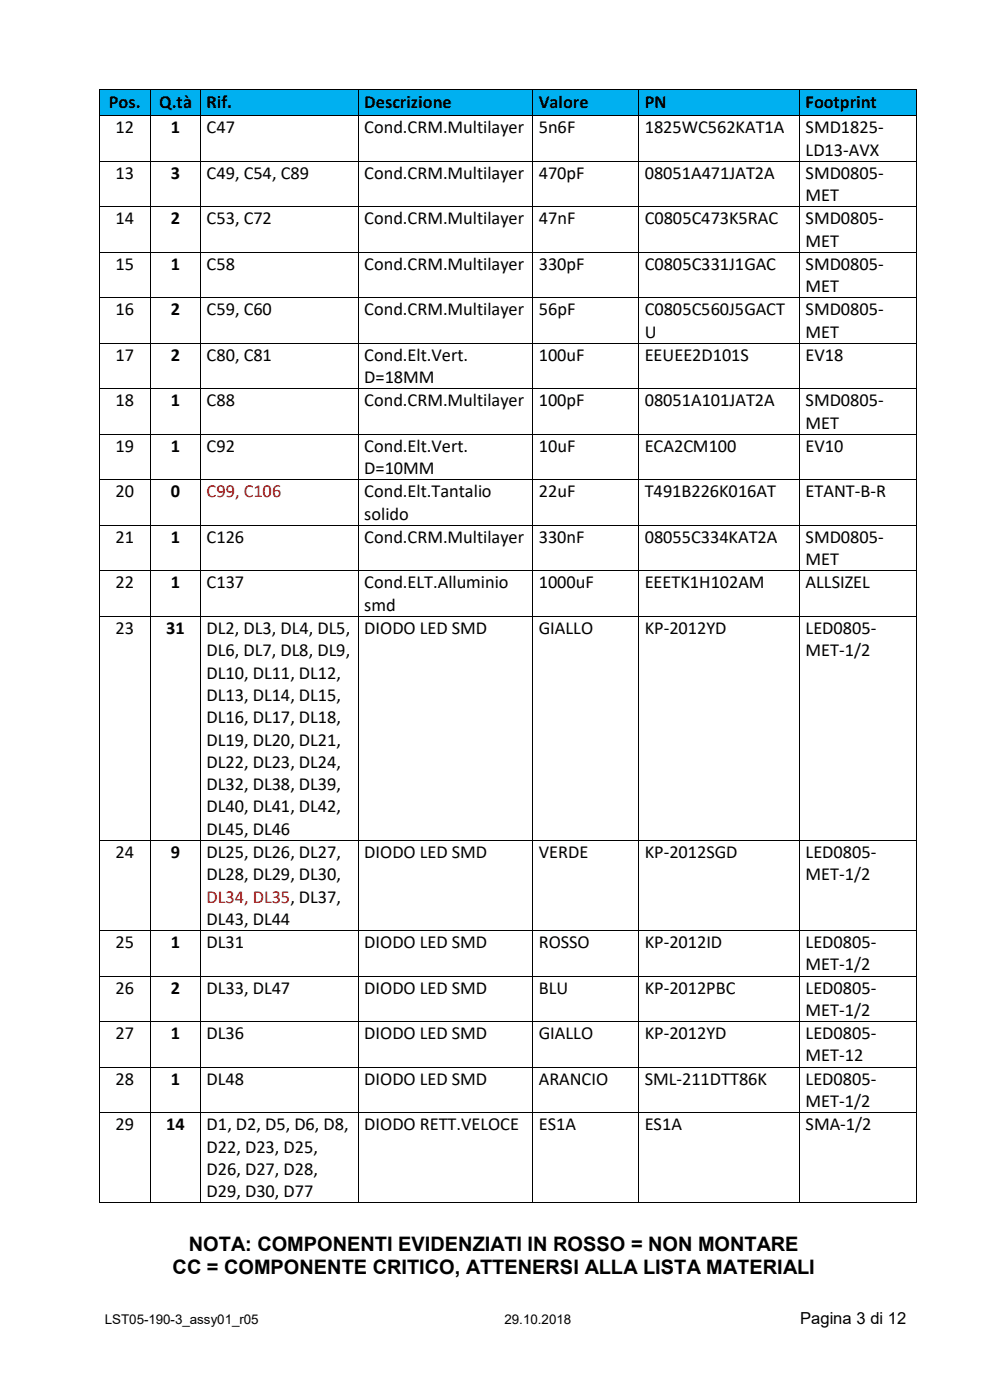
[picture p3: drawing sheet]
<svg xmlns="http://www.w3.org/2000/svg" width="210mm" height="297mm" viewBox="0 0 210 297" stroke-linecap="round" stroke-linejoin="round" font-family="sans-serif">
<defs><g id="words">
<g font-size="4.2">
<text x="40.1" y="265.4">NOTA: COMPONENTI EVIDENZIATI IN ROSSO = NON MONTARE</text>
<text x="36.6" y="270.2">CC = COMPONENTE CRITICO, ATTENERSI ALLA LISTA MATERIALI</text>
</g>
<g font-size="3.9">
<text x="23.1" y="22.8">Pos.</text>
<text x="33.7" y="22.8">Q.tà</text>
<text x="43.8" y="22.8">Rif.</text>
<text x="77.3" y="22.8">Descrizione</text>
<text x="114.3" y="22.8">Valore</text>
<text x="136.8" y="22.8">PN</text>
<text x="170.9" y="22.8">Footprint</text>
<text x="24.5" y="28.3">12</text>
<text x="36.2" y="28.3">1</text>
<text x="43.8" y="28.3">C47</text>
<text x="77.3" y="28.3">Cond.CRM.Multilayer</text>
<text x="114.3" y="28.3">5n6F</text>
<text x="136.8" y="28.3">1825WC562KAT1A</text>
<text x="170.9" y="28.3">SMD1825-</text>
<text x="170.9" y="33">LD13-AVX</text>
<text x="24.5" y="37.9">13</text>
<text x="36.2" y="37.9">3</text>
<text x="43.8" y="37.9">C49, C54, C89</text>
<text x="77.3" y="37.9">Cond.CRM.Multilayer</text>
<text x="114.3" y="37.9">470pF</text>
<text x="136.8" y="37.9">08051A471JAT2A</text>
<text x="170.9" y="37.9">SMD0805-</text>
<text x="24.5" y="47.6">14</text>
<text x="36.2" y="47.6">2</text>
<text x="43.8" y="47.6">C53, C72</text>
<text x="77.3" y="47.6">Cond.CRM.Multilayer</text>
<text x="114.3" y="47.6">47nF</text>
<text x="136.8" y="47.6">C0805C473K5RAC</text>
<text x="170.9" y="42.7">MET</text>
<text x="170.9" y="47.6">SMD0805-</text>
<text x="170.9" y="52.3">MET</text>
<text x="24.5" y="57.2">15</text>
<text x="36.2" y="57.2">1</text>
<text x="43.8" y="57.2">C58</text>
<text x="77.3" y="57.2">Cond.CRM.Multilayer</text>
<text x="114.3" y="57.2">330pF</text>
<text x="136.8" y="57.2">C0805C331J1GAC</text>
<text x="170.9" y="57.2">SMD0805-</text>
<text x="170.9" y="62">MET</text>
<text x="24.5" y="66.9">16</text>
<text x="36.2" y="66.9">2</text>
<text x="43.8" y="66.9">C59, C60</text>
<text x="77.3" y="66.9">Cond.CRM.Multilayer</text>
<text x="114.3" y="66.9">56pF</text>
<text x="136.8" y="66.9">C0805C560J5GACT</text>
<text x="136.8" y="71.6">U</text>
<text x="170.9" y="66.9">SMD0805-</text>
<text x="170.9" y="71.6">MET</text>
<text x="24.5" y="76.5">17</text>
<text x="36.2" y="76.5">2</text>
<text x="43.8" y="76.5">C80, C81</text>
<text x="77.3" y="76.5">Cond.Elt.Vert.</text>
<text x="114.3" y="76.5">100uF</text>
<text x="136.8" y="76.5">EEUEE2D101S</text>
<text x="170.9" y="76.5">EV18</text>
<text x="77.3" y="81.3">D=18MM</text>
<text x="24.5" y="86.2">18</text>
<text x="36.2" y="86.2">1</text>
<text x="43.8" y="86.2">C88</text>
<text x="77.3" y="86.2">Cond.CRM.Multilayer</text>
<text x="114.3" y="86.2">100pF</text>
<text x="136.8" y="86.2">08051A101JAT2A</text>
<text x="170.9" y="86.2">SMD0805-</text>
<text x="24.5" y="95.8">19</text>
<text x="36.2" y="95.8">1</text>
<text x="43.8" y="95.8">C92</text>
<text x="77.3" y="95.8">Cond.Elt.Vert.</text>
<text x="114.3" y="95.8">10uF</text>
<text x="136.8" y="95.8">ECA2CM100</text>
<text x="170.9" y="90.9">MET</text>
<text x="170.9" y="95.8">EV10</text>
<text x="77.3" y="100.6">D=10MM</text>
<text x="24.5" y="105.5">20</text>
<text x="36.2" y="105.5">0</text>
<text x="77.3" y="105.5">Cond.Elt.Tantalio</text>
<text x="114.3" y="105.5">22uF</text>
<text x="136.8" y="105.5">T491B226K016AT</text>
<text x="170.9" y="105.5">ETANT-B-R</text>
<text x="77.3" y="110.3">solido</text>
<text x="24.5" y="115.2">21</text>
<text x="36.2" y="115.2">1</text>
<text x="43.8" y="115.2">C126</text>
<text x="77.3" y="115.2">Cond.CRM.Multilayer</text>
<text x="114.3" y="115.2">330nF</text>
<text x="136.8" y="115.2">08055C334KAT2A</text>
<text x="170.9" y="115.2">SMD0805-</text>
<text x="170.9" y="119.9">MET</text>
<text x="24.5" y="124.8">22</text>
<text x="36.2" y="124.8">1</text>
<text x="43.8" y="124.8">C137</text>
<text x="77.3" y="124.8">Cond.ELT.Alluminio</text>
<text x="114.3" y="124.8">1000uF</text>
<text x="136.8" y="124.8">EEETK1H102AM</text>
<text x="170.9" y="124.8">ALLSIZEL</text>
<text x="77.3" y="129.6">smd</text>
<text x="24.5" y="134.5">23</text>
<text x="35.3" y="134.5">31</text>
<text x="43.8" y="134.5">DL2, DL3, DL4, DL5,</text>
<text x="77.3" y="134.5">DIODO LED SMD</text>
<text x="114.3" y="134.5">GIALLO</text>
<text x="136.8" y="134.5">KP-2012YD</text>
<text x="170.9" y="134.5">LED0805-</text>
<text x="43.8" y="139.2">DL6, DL7, DL8, DL9,</text>
<text x="43.8" y="144">DL10, DL11, DL12,</text>
<text x="170.9" y="139.2">MET-1/2</text>
<text x="43.8" y="148.7">DL13, DL14, DL15,</text>
<text x="43.8" y="153.4">DL16, DL17, DL18,</text>
<text x="43.8" y="158.2">DL19, DL20, DL21,</text>
<text x="43.8" y="162.9">DL22, DL23, DL24,</text>
<text x="43.8" y="167.6">DL32, DL38, DL39,</text>
<text x="43.8" y="172.4">DL40, DL41, DL42,</text>
<text x="43.8" y="177.1">DL45, DL46</text>
<text x="24.5" y="182">24</text>
<text x="36.2" y="182">9</text>
<text x="43.8" y="182">DL25, DL26, DL27,</text>
<text x="77.3" y="182">DIODO LED SMD</text>
<text x="114.3" y="182">VERDE</text>
<text x="136.8" y="182">KP-2012SGD</text>
<text x="170.9" y="182">LED0805-</text>
<text x="43.8" y="186.8">DL28, DL29, DL30,</text>
<text x="170.9" y="186.8">MET-1/2</text>
<text x="43.8" y="196.2">DL43, DL44</text>
<text x="24.5" y="201.2">25</text>
<text x="36.2" y="201.2">1</text>
<text x="43.8" y="201.2">DL31</text>
<text x="77.3" y="201.2">DIODO LED SMD</text>
<text x="114.3" y="201.2">ROSSO</text>
<text x="136.8" y="201.2">KP-2012ID</text>
<text x="170.9" y="201.2">LED0805-</text>
<text x="170.9" y="205.9">MET-1/2</text>
<text x="24.5" y="210.8">26</text>
<text x="36.2" y="210.8">2</text>
<text x="43.8" y="210.8">DL33, DL47</text>
<text x="77.3" y="210.8">DIODO LED SMD</text>
<text x="114.3" y="210.8">BLU</text>
<text x="136.8" y="210.8">KP-2012PBC</text>
<text x="170.9" y="210.8">LED0805-</text>
<text x="170.9" y="215.5">MET-1/2</text>
<text x="24.5" y="220.5">27</text>
<text x="36.2" y="220.5">1</text>
<text x="43.8" y="220.5">DL36</text>
<text x="77.3" y="220.5">DIODO LED SMD</text>
<text x="114.3" y="220.5">GIALLO</text>
<text x="136.8" y="220.5">KP-2012YD</text>
<text x="170.9" y="220.5">LED0805-</text>
<text x="170.9" y="225.2">MET-12</text>
<text x="24.5" y="230.1">28</text>
<text x="36.2" y="230.1">1</text>
<text x="43.8" y="230.1">DL48</text>
<text x="77.3" y="230.1">DIODO LED SMD</text>
<text x="114.3" y="230.1">ARANCIO</text>
<text x="136.8" y="230.1">SML-211DTT86K</text>
<text x="170.9" y="230.1">LED0805-</text>
<text x="24.5" y="239.8">29</text>
<text x="35.3" y="239.8">14</text>
<text x="43.8" y="239.8">D1, D2, D5, D6, D8,</text>
<text x="77.3" y="239.8">DIODO RETT.VELOCE</text>
<text x="114.3" y="239.8">ES1A</text>
<text x="136.8" y="239.8">ES1A</text>
<text x="170.9" y="234.9">MET-1/2</text>
<text x="170.9" y="239.8">SMA-1/2</text>
<text x="43.8" y="244.5">D22, D23, D25,</text>
<text x="43.8" y="249.3">D26, D27, D28,</text>
<text x="43.8" y="254">D29, D30, D77</text>
</g>
<g font-size="3.9" fill="#f00">
<text x="43.8" y="105.5">C99, C106</text>
<text x="43.8" y="191.5">DL34, DL35, DL37,</text>
</g>
<text font-size="3.5" x="169.7" y="281">Pagina 3 di 12</text>
<g font-size="2.8">
<text x="22.2" y="281">LST05-190-3_assy01_r05</text>
<text x="107" y="281">29.10.2018</text>
</g>
</g></defs>
<g fill="#00b0f0">
<path d="M21.1 19.2h10.7v5.3h-10.7z" fill-rule="evenodd"/>
<path d="M22.2 19.2h8.5v4.7h-8.5z" fill-rule="evenodd"/>
<path d="M31.9 19.2h10.6v5.3h-10.6z" fill-rule="evenodd"/>
<path d="M33.2 19.2h8.2v4.7h-8.2z" fill-rule="evenodd"/>
<path d="M42.6 19.2h33.4v5.3h-33.4z" fill-rule="evenodd"/>
<path d="M43.8 19.2h31v4.7h-31z" fill-rule="evenodd"/>
<path d="M76 19.2h37v5.3h-37z" fill-rule="evenodd"/>
<path d="M77.3 19.2h34.5v4.7h-34.5z" fill-rule="evenodd"/>
<path d="M113.1 19.2h22.3v5.3h-22.3z" fill-rule="evenodd"/>
<path d="M114.3 19.2h20v4.7h-20z" fill-rule="evenodd"/>
<path d="M135.5 19.2h34.1v5.3h-34.1z" fill-rule="evenodd"/>
<path d="M136.8 19.2h31.6v4.7h-31.6z" fill-rule="evenodd"/>
<path d="M169.7 19.2h24.7v5.3h-24.7z" fill-rule="evenodd"/>
<path d="M170.9 19.2h22.4v4.7h-22.4z" fill-rule="evenodd"/>
</g>
<g fill="#000">
<path d="M20.9 19h.2v.2h-.2z" fill-rule="evenodd"/>
<path d="M20.9 19h.2v.2h-.2z" fill-rule="evenodd"/>
<path d="M31.8 19h.2v.2h-.2z" fill-rule="evenodd"/>
<path d="M42.5 19h.2v.2h-.2z" fill-rule="evenodd"/>
<path d="M76 19h.1v.2h-.1z" fill-rule="evenodd"/>
<path d="M113 19h.1v.2h-.1z" fill-rule="evenodd"/>
<path d="M135.4 19h.2v.2h-.2z" fill-rule="evenodd"/>
<path d="M169.6 19h.1v.2h-.1z" fill-rule="evenodd"/>
<path d="M194.4 19h.2v.2h-.2z" fill-rule="evenodd"/>
<path d="M194.4 19h.2v.2h-.2z" fill-rule="evenodd"/>
<path d="M20.9 24.5h.2v.1h-.2z" fill-rule="evenodd"/>
<path d="M20.9 34.1h.2v.2h-.2z" fill-rule="evenodd"/>
<path d="M31.8 24.5h.2v.1h-.2z" fill-rule="evenodd"/>
<path d="M31.8 34.1h.2v.2h-.2z" fill-rule="evenodd"/>
<path d="M42.5 24.5h.2v.1h-.2z" fill-rule="evenodd"/>
<path d="M42.5 34.1h.2v.2h-.2z" fill-rule="evenodd"/>
<path d="M76 24.5h.1v.1h-.1z" fill-rule="evenodd"/>
<path d="M76 34.1h.1v.2h-.1z" fill-rule="evenodd"/>
<path d="M113 24.5h.1v.1h-.1z" fill-rule="evenodd"/>
<path d="M113 34.1h.1v.2h-.1z" fill-rule="evenodd"/>
<path d="M135.4 24.5h.2v.1h-.2z" fill-rule="evenodd"/>
<path d="M135.4 34.1h.2v.2h-.2z" fill-rule="evenodd"/>
<path d="M169.6 24.5h.1v.1h-.1z" fill-rule="evenodd"/>
<path d="M169.6 34.1h.1v.2h-.1z" fill-rule="evenodd"/>
<path d="M194.4 24.5h.2v.1h-.2z" fill-rule="evenodd"/>
<path d="M194.4 34.1h.2v.2h-.2z" fill-rule="evenodd"/>
<path d="M20.9 43.8h.2v.1h-.2z" fill-rule="evenodd"/>
<path d="M20.9 53.4h.2v.2h-.2z" fill-rule="evenodd"/>
<path d="M31.8 43.8h.2v.1h-.2z" fill-rule="evenodd"/>
<path d="M31.8 53.4h.2v.2h-.2z" fill-rule="evenodd"/>
<path d="M42.5 43.8h.2v.1h-.2z" fill-rule="evenodd"/>
<path d="M42.5 53.4h.2v.2h-.2z" fill-rule="evenodd"/>
<path d="M76 43.8h.1v.1h-.1z" fill-rule="evenodd"/>
<path d="M76 53.4h.1v.2h-.1z" fill-rule="evenodd"/>
<path d="M113 43.8h.1v.1h-.1z" fill-rule="evenodd"/>
<path d="M113 53.4h.1v.2h-.1z" fill-rule="evenodd"/>
<path d="M135.4 43.8h.2v.1h-.2z" fill-rule="evenodd"/>
<path d="M135.4 53.4h.2v.2h-.2z" fill-rule="evenodd"/>
<path d="M169.6 43.8h.1v.1h-.1z" fill-rule="evenodd"/>
<path d="M169.6 53.4h.1v.2h-.1z" fill-rule="evenodd"/>
<path d="M194.4 43.8h.2v.1h-.2z" fill-rule="evenodd"/>
<path d="M194.4 53.4h.2v.2h-.2z" fill-rule="evenodd"/>
<path d="M20.9 63.1h.2v.2h-.2z" fill-rule="evenodd"/>
<path d="M20.9 72.7h.2v.2h-.2z" fill-rule="evenodd"/>
<path d="M31.8 63.1h.2v.2h-.2z" fill-rule="evenodd"/>
<path d="M31.8 72.7h.2v.2h-.2z" fill-rule="evenodd"/>
<path d="M42.5 63.1h.2v.2h-.2z" fill-rule="evenodd"/>
<path d="M42.5 72.7h.2v.2h-.2z" fill-rule="evenodd"/>
<path d="M76 63.1h.1v.2h-.1z" fill-rule="evenodd"/>
<path d="M76 72.7h.1v.2h-.1z" fill-rule="evenodd"/>
<path d="M113 63.1h.1v.2h-.1z" fill-rule="evenodd"/>
<path d="M113 72.7h.1v.2h-.1z" fill-rule="evenodd"/>
<path d="M135.4 63.1h.2v.2h-.2z" fill-rule="evenodd"/>
<path d="M135.4 72.7h.2v.2h-.2z" fill-rule="evenodd"/>
<path d="M169.6 63.1h.1v.2h-.1z" fill-rule="evenodd"/>
<path d="M169.6 72.7h.1v.2h-.1z" fill-rule="evenodd"/>
<path d="M194.4 63.1h.2v.2h-.2z" fill-rule="evenodd"/>
<path d="M194.4 72.7h.2v.2h-.2z" fill-rule="evenodd"/>
<path d="M20.9 82.4h.2v.2h-.2z" fill-rule="evenodd"/>
<path d="M20.9 92h.2v.2h-.2z" fill-rule="evenodd"/>
<path d="M31.8 82.4h.2v.2h-.2z" fill-rule="evenodd"/>
<path d="M31.8 92h.2v.2h-.2z" fill-rule="evenodd"/>
<path d="M42.5 82.4h.2v.2h-.2z" fill-rule="evenodd"/>
<path d="M42.5 92h.2v.2h-.2z" fill-rule="evenodd"/>
<path d="M76 82.4h.1v.2h-.1z" fill-rule="evenodd"/>
<path d="M76 92h.1v.2h-.1z" fill-rule="evenodd"/>
<path d="M113 82.4h.1v.2h-.1z" fill-rule="evenodd"/>
<path d="M113 92h.1v.2h-.1z" fill-rule="evenodd"/>
<path d="M135.4 82.4h.2v.2h-.2z" fill-rule="evenodd"/>
<path d="M135.4 92h.2v.2h-.2z" fill-rule="evenodd"/>
<path d="M169.6 82.4h.1v.2h-.1z" fill-rule="evenodd"/>
<path d="M169.6 92h.1v.2h-.1z" fill-rule="evenodd"/>
<path d="M194.4 82.4h.2v.2h-.2z" fill-rule="evenodd"/>
<path d="M194.4 92h.2v.2h-.2z" fill-rule="evenodd"/>
<path d="M20.9 101.7h.2v.2h-.2z" fill-rule="evenodd"/>
<path d="M20.9 111.4h.2v.1h-.2z" fill-rule="evenodd"/>
<path d="M31.8 101.7h.2v.2h-.2z" fill-rule="evenodd"/>
<path d="M31.8 111.4h.2v.1h-.2z" fill-rule="evenodd"/>
<path d="M42.5 101.7h.2v.2h-.2z" fill-rule="evenodd"/>
<path d="M42.5 111.4h.2v.1h-.2z" fill-rule="evenodd"/>
<path d="M76 101.7h.1v.2h-.1z" fill-rule="evenodd"/>
<path d="M76 111.4h.1v.1h-.1z" fill-rule="evenodd"/>
<path d="M113 101.7h.1v.2h-.1z" fill-rule="evenodd"/>
<path d="M113 111.4h.1v.1h-.1z" fill-rule="evenodd"/>
<path d="M135.4 101.7h.2v.2h-.2z" fill-rule="evenodd"/>
<path d="M135.4 111.4h.2v.1h-.2z" fill-rule="evenodd"/>
<path d="M169.6 101.7h.1v.2h-.1z" fill-rule="evenodd"/>
<path d="M169.6 111.4h.1v.1h-.1z" fill-rule="evenodd"/>
<path d="M194.4 101.7h.2v.2h-.2z" fill-rule="evenodd"/>
<path d="M194.4 111.4h.2v.1h-.2z" fill-rule="evenodd"/>
<path d="M20.9 121h.2v.2h-.2z" fill-rule="evenodd"/>
<path d="M20.9 130.7h.2v.1h-.2z" fill-rule="evenodd"/>
<path d="M31.8 121h.2v.2h-.2z" fill-rule="evenodd"/>
<path d="M31.8 130.7h.2v.1h-.2z" fill-rule="evenodd"/>
<path d="M42.5 121h.2v.2h-.2z" fill-rule="evenodd"/>
<path d="M42.5 130.7h.2v.1h-.2z" fill-rule="evenodd"/>
<path d="M76 121h.1v.2h-.1z" fill-rule="evenodd"/>
<path d="M76 130.7h.1v.1h-.1z" fill-rule="evenodd"/>
<path d="M113 121h.1v.2h-.1z" fill-rule="evenodd"/>
<path d="M113 130.7h.1v.1h-.1z" fill-rule="evenodd"/>
<path d="M135.4 121h.2v.2h-.2z" fill-rule="evenodd"/>
<path d="M135.4 130.7h.2v.1h-.2z" fill-rule="evenodd"/>
<path d="M169.6 121h.1v.2h-.1z" fill-rule="evenodd"/>
<path d="M169.6 130.7h.1v.1h-.1z" fill-rule="evenodd"/>
<path d="M194.4 121h.2v.2h-.2z" fill-rule="evenodd"/>
<path d="M194.4 130.7h.2v.1h-.2z" fill-rule="evenodd"/>
<path d="M20.9 178.2h.2v.2h-.2z" fill-rule="evenodd"/>
<path d="M31.8 178.2h.2v.2h-.2z" fill-rule="evenodd"/>
<path d="M42.5 178.2h.2v.2h-.2z" fill-rule="evenodd"/>
<path d="M76 178.2h.1v.2h-.1z" fill-rule="evenodd"/>
<path d="M113 178.2h.1v.2h-.1z" fill-rule="evenodd"/>
<path d="M135.4 178.2h.2v.2h-.2z" fill-rule="evenodd"/>
<path d="M169.6 178.2h.1v.2h-.1z" fill-rule="evenodd"/>
<path d="M194.4 178.2h.2v.2h-.2z" fill-rule="evenodd"/>
<path d="M20.9 197.3h.2v.2h-.2z" fill-rule="evenodd"/>
<path d="M31.8 197.3h.2v.2h-.2z" fill-rule="evenodd"/>
<path d="M42.5 197.3h.2v.2h-.2z" fill-rule="evenodd"/>
<path d="M76 197.3h.1v.2h-.1z" fill-rule="evenodd"/>
<path d="M113 197.3h.1v.2h-.1z" fill-rule="evenodd"/>
<path d="M135.4 197.3h.2v.2h-.2z" fill-rule="evenodd"/>
<path d="M169.6 197.3h.1v.2h-.1z" fill-rule="evenodd"/>
<path d="M194.4 197.3h.2v.2h-.2z" fill-rule="evenodd"/>
<path d="M20.9 207h.2v.2h-.2z" fill-rule="evenodd"/>
<path d="M20.9 216.6h.2v.2h-.2z" fill-rule="evenodd"/>
<path d="M31.8 207h.2v.2h-.2z" fill-rule="evenodd"/>
<path d="M31.8 216.6h.2v.2h-.2z" fill-rule="evenodd"/>
<path d="M42.5 207h.2v.2h-.2z" fill-rule="evenodd"/>
<path d="M42.5 216.6h.2v.2h-.2z" fill-rule="evenodd"/>
<path d="M76 207h.1v.2h-.1z" fill-rule="evenodd"/>
<path d="M76 216.6h.1v.2h-.1z" fill-rule="evenodd"/>
<path d="M113 207h.1v.2h-.1z" fill-rule="evenodd"/>
<path d="M113 216.6h.1v.2h-.1z" fill-rule="evenodd"/>
<path d="M135.4 207h.2v.2h-.2z" fill-rule="evenodd"/>
<path d="M135.4 216.6h.2v.2h-.2z" fill-rule="evenodd"/>
<path d="M169.6 207h.1v.2h-.1z" fill-rule="evenodd"/>
<path d="M169.6 216.6h.1v.2h-.1z" fill-rule="evenodd"/>
<path d="M194.4 207h.2v.2h-.2z" fill-rule="evenodd"/>
<path d="M194.4 216.6h.2v.2h-.2z" fill-rule="evenodd"/>
<path d="M20.9 226.3h.2v.2h-.2z" fill-rule="evenodd"/>
<path d="M20.9 236h.2v.1h-.2z" fill-rule="evenodd"/>
<path d="M31.8 226.3h.2v.2h-.2z" fill-rule="evenodd"/>
<path d="M31.8 236h.2v.1h-.2z" fill-rule="evenodd"/>
<path d="M42.5 226.3h.2v.2h-.2z" fill-rule="evenodd"/>
<path d="M42.5 236h.2v.1h-.2z" fill-rule="evenodd"/>
<path d="M76 226.3h.1v.2h-.1z" fill-rule="evenodd"/>
<path d="M76 236h.1v.1h-.1z" fill-rule="evenodd"/>
<path d="M113 226.3h.1v.2h-.1z" fill-rule="evenodd"/>
<path d="M113 236h.1v.1h-.1z" fill-rule="evenodd"/>
<path d="M135.4 226.3h.2v.2h-.2z" fill-rule="evenodd"/>
<path d="M135.4 236h.2v.1h-.2z" fill-rule="evenodd"/>
<path d="M169.6 226.3h.1v.2h-.1z" fill-rule="evenodd"/>
<path d="M169.6 236h.1v.1h-.1z" fill-rule="evenodd"/>
<path d="M194.4 226.3h.2v.2h-.2z" fill-rule="evenodd"/>
<path d="M194.4 236h.2v.1h-.2z" fill-rule="evenodd"/>
<path d="M20.9 255.1h.2v.2h-.2z" fill-rule="evenodd"/>
<path d="M20.9 255.1h.2v.2h-.2z" fill-rule="evenodd"/>
<path d="M31.8 255.1h.2v.2h-.2z" fill-rule="evenodd"/>
<path d="M42.5 255.1h.2v.2h-.2z" fill-rule="evenodd"/>
<path d="M76 255.1h.1v.2h-.1z" fill-rule="evenodd"/>
<path d="M113 255.1h.1v.2h-.1z" fill-rule="evenodd"/>
<path d="M135.4 255.1h.2v.2h-.2z" fill-rule="evenodd"/>
<path d="M169.6 255.1h.1v.2h-.1z" fill-rule="evenodd"/>
<path d="M194.4 255.1h.2v.2h-.2z" fill-rule="evenodd"/>
<path d="M194.4 255.1h.2v.2h-.2z" fill-rule="evenodd"/>
</g>
<g fill="none" stroke="#000" stroke-width=".21">
<path d="M21 19.2v5.3M21.1 19.1h10.7M31.9 19.2v5.3M32 19.1h10.5M42.6 19.2v5.3M42.7 19.1h33.3M76 19.2v5.3M76.1 19.1h36.9M113.1 19.2v5.3M113.1 19.1h22.3M135.5 19.2v5.3M135.6 19.1h34"/>
<path d="M169.7 19.2v5.3M169.7 19.1h24.7M194.5 19.2v5.3M21 24.6v9.5M21 34.3v9.5M21.1 24.6h10.7M21.1 34.2h10.7M31.9 24.6v9.5M31.9 34.3v9.5M32 24.6h10.5M32 34.2h10.5M42.6 24.6v9.5"/>
<path d="M42.6 34.3v9.5M42.7 24.6h33.3M42.7 34.2h33.3M76 24.6v9.5M76 34.3v9.5M76.1 24.6h36.9M76.1 34.2h36.9M113.1 24.6v9.5M113.1 34.3v9.5M113.1 24.6h22.3M113.1 34.2h22.3M135.5 24.6v9.5"/>
<path d="M135.5 34.3v9.5M135.6 24.6h34M135.6 34.2h34M169.7 24.6v9.5M169.7 34.3v9.5M169.7 24.6h24.7M169.7 34.2h24.7M194.5 24.6v9.5M194.5 34.3v9.5M21 43.9v9.5M21 53.6v9.5M21.1 43.9h10.7"/>
<path d="M21.1 53.5h10.7M31.9 43.9v9.5M31.9 53.6v9.5M32 43.9h10.5M32 53.5h10.5M42.6 43.9v9.5M42.6 53.6v9.5M42.7 43.9h33.3M42.7 53.5h33.3M76 43.9v9.5M76 53.6v9.5M76.1 43.9h36.9"/>
<path d="M76.1 53.5h36.9M113.1 43.9v9.5M113.1 53.6v9.5M113.1 43.9h22.3M113.1 53.5h22.3M135.5 43.9v9.5M135.5 53.6v9.5M135.6 43.9h34M135.6 53.5h34M169.7 43.9v9.5M169.7 53.6v9.5M169.7 43.9h24.7"/>
<path d="M169.7 53.5h24.7M194.5 43.9v9.5M194.5 53.6v9.5M21 63.3v9.4M21 72.9v9.5M21.1 63.2h10.7M21.1 72.8h10.7M31.9 63.3v9.4M31.9 72.9v9.5M32 63.2h10.5M32 72.8h10.5M42.6 63.3v9.4"/>
<path d="M42.6 72.9v9.5M42.7 63.2h33.3M42.7 72.8h33.3M76 63.3v9.4M76 72.9v9.5M76.1 63.2h36.9M76.1 72.8h36.9M113.1 63.3v9.4M113.1 72.9v9.5M113.1 63.2h22.3M113.1 72.8h22.3M135.5 63.3v9.4"/>
<path d="M135.5 72.9v9.5M135.6 63.2h34M135.6 72.8h34M169.7 63.3v9.4M169.7 72.9v9.5M169.7 63.2h24.7M169.7 72.8h24.7M194.5 63.3v9.4M194.5 72.9v9.5M21 82.6v9.4M21 92.2v9.5M21.1 82.5h10.7"/>
<path d="M21.1 92.1h10.7M31.9 82.6v9.4M31.9 92.2v9.5M32 82.5h10.5M32 92.1h10.5M42.6 82.6v9.4M42.6 92.2v9.5M42.7 82.5h33.3M42.7 92.1h33.3M76 82.6v9.4M76 92.2v9.5M76.1 82.5h36.9"/>
<path d="M76.1 92.1h36.9M113.1 82.6v9.4M113.1 92.2v9.5M113.1 82.5h22.3M113.1 92.1h22.3M135.5 82.6v9.4M135.5 92.2v9.5M135.6 82.5h34M135.6 92.1h34M169.7 82.6v9.4M169.7 92.2v9.5M169.7 82.5h24.7"/>
<path d="M169.7 92.1h24.7M194.5 82.6v9.4M194.5 92.2v9.5M21 101.9v9.5M21 111.5v9.5M21.1 101.8h10.7M21.1 111.4h10.7M31.9 101.9v9.5M31.9 111.5v9.5M32 101.8h10.5M32 111.4h10.5M42.6 101.9v9.5"/>
<path d="M42.6 111.5v9.5M42.7 101.8h33.3M42.7 111.4h33.3M76 101.9v9.5M76 111.5v9.5M76.1 101.8h36.9M76.1 111.4h36.9M113.1 101.9v9.5M113.1 111.5v9.5M113.1 101.8h22.3M113.1 111.4h22.3M135.5 101.9v9.5"/>
<path d="M135.5 111.5v9.5M135.6 101.8h34M135.6 111.4h34M169.7 101.9v9.5M169.7 111.5v9.5M169.7 101.8h24.7M169.7 111.4h24.7M194.5 101.9v9.5M194.5 111.5v9.5M21 121.2v9.5M21 130.8v47.4M21.1 121.1h10.7"/>
<path d="M21.1 130.7h10.7M31.9 121.2v9.5M31.9 130.8v47.4M32 121.1h10.5M32 130.7h10.5M42.6 121.2v9.5M42.6 130.8v47.4M42.7 121.1h33.3M42.7 130.7h33.3M76 121.2v9.5M76 130.8v47.4M76.1 121.1h36.9"/>
<path d="M76.1 130.7h36.9M113.1 121.2v9.5M113.1 130.8v47.4M113.1 121.1h22.3M113.1 130.7h22.3M135.5 121.2v9.5M135.5 130.8v47.4M135.6 121.1h34M135.6 130.7h34M169.7 121.2v9.5M169.7 130.8v47.4M169.7 121.1h24.7"/>
<path d="M169.7 130.7h24.7M194.5 121.2v9.5M194.5 130.8v47.4M21 178.4v18.9M21.1 178.3h10.7M31.9 178.4v18.9M32 178.3h10.5M42.6 178.4v18.9M42.7 178.3h33.3M76 178.4v18.9M76.1 178.3h36.9M113.1 178.4v18.9"/>
<path d="M113.1 178.3h22.3M135.5 178.4v18.9M135.6 178.3h34M169.7 178.4v18.9M169.7 178.3h24.7M194.5 178.4v18.9M21 197.5v9.5M21.1 197.4h10.7M31.9 197.5v9.5M32 197.4h10.5M42.6 197.5v9.5M42.7 197.4h33.3"/>
<path d="M76 197.5v9.5M76.1 197.4h36.9M113.1 197.5v9.5M113.1 197.4h22.3M135.5 197.5v9.5M135.6 197.4h34M169.7 197.5v9.5M169.7 197.4h24.7M194.5 197.5v9.5M21 207.2v9.4M21 216.8v9.5M21.1 207.1h10.7"/>
<path d="M21.1 216.7h10.7M31.9 207.2v9.4M31.9 216.8v9.5M32 207.1h10.5M32 216.7h10.5M42.6 207.2v9.4M42.6 216.8v9.5M42.7 207.1h33.3M42.7 216.7h33.3M76 207.2v9.4M76 216.8v9.5M76.1 207.1h36.9"/>
<path d="M76.1 216.7h36.9M113.1 207.2v9.4M113.1 216.8v9.5M113.1 207.1h22.3M113.1 216.7h22.3M135.5 207.2v9.4M135.5 216.8v9.5M135.6 207.1h34M135.6 216.7h34M169.7 207.2v9.4M169.7 216.8v9.5M169.7 207.1h24.7"/>
<path d="M169.7 216.7h24.7M194.5 207.2v9.4M194.5 216.8v9.5M21 226.5v9.5M21 236.1v19M21.1 226.4h10.7M21.1 236h10.7M31.9 226.5v9.5M31.9 236.1v19M32 226.4h10.5M32 236h10.5M42.6 226.5v9.5"/>
<path d="M42.6 236.1v19M42.7 226.4h33.3M42.7 236h33.3M76 226.5v9.5M76 236.1v19M76.1 226.4h36.9M76.1 236h36.9M113.1 226.5v9.5M113.1 236.1v19M113.1 226.4h22.3M113.1 236h22.3M135.5 226.5v9.5"/>
<path d="M135.5 236.1v19M135.6 226.4h34M135.6 236h34M169.7 226.5v9.5M169.7 236.1v19M169.7 226.4h24.7M169.7 236h24.7M194.5 226.5v9.5M194.5 236.1v19M21.1 255.2h10.7M32 255.2h10.5M42.7 255.2h33.3"/>
<path d="M76.1 255.2h36.9M113.1 255.2h22.3M135.6 255.2h34M169.7 255.2h24.7"/>
</g>
<use href="#words"/>
</svg>
